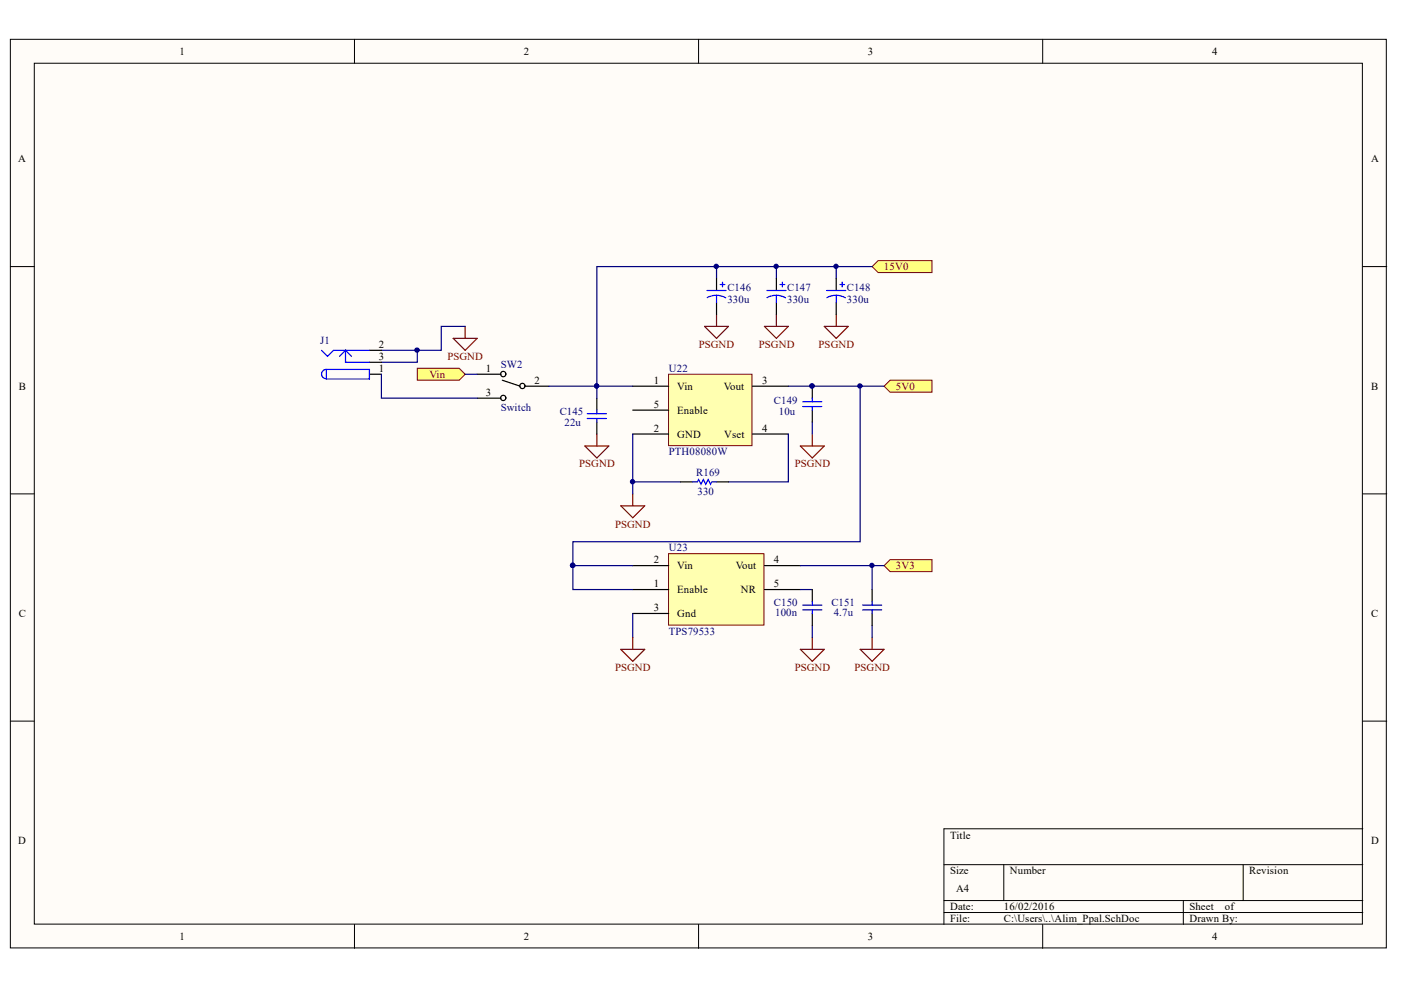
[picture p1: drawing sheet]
<svg xmlns="http://www.w3.org/2000/svg" width="297mm" height="210mm" viewBox="0 0 297 210" stroke-linecap="round" stroke-linejoin="round" font-family="sans-serif">
<defs><g id="words">
<g font-size="2.3">
<text x="38.1" y="11.6">1</text>
<text x="111.1" y="11.6">2</text>
<text x="184" y="11.6">3</text>
<text x="257" y="11.6">4</text>
<text x="3.9" y="34.4">A</text>
<text x="290.7" y="34.4">A</text>
<text x="80.3" y="73.8">2</text>
<text x="80.3" y="76.3">3</text>
<text x="4" y="82.6">B</text>
<text x="80.3" y="78.8">1</text>
<text x="103" y="78.8">1</text>
<text x="103" y="83.9">3</text>
<text x="113.3" y="81.4">2</text>
<text x="138.6" y="81.4">1</text>
<text x="143.6" y="82.6">Vin</text>
<text x="153.5" y="82.6">Vout</text>
<text x="161.6" y="81.4">3</text>
<text x="290.7" y="82.6">B</text>
<text x="138.6" y="86.4">5</text>
<text x="143.6" y="87.7">Enable</text>
<text x="138.6" y="91.5">2</text>
<text x="143.6" y="92.8">GND</text>
<text x="153.5" y="92.8">Vset</text>
<text x="161.6" y="91.5">4</text>
<text x="138.6" y="119.5">2</text>
<text x="164.1" y="119.5">4</text>
<text x="138.6" y="124.5">1</text>
<text x="143.6" y="120.7">Vin</text>
<text x="143.6" y="125.8">Enable</text>
<text x="156" y="120.7">Vout</text>
<text x="157.1" y="125.8">NR</text>
<text x="164.1" y="124.5">5</text>
<text x="4" y="130.8">C</text>
<text x="138.6" y="129.6">3</text>
<text x="143.6" y="130.8">Gnd</text>
<text x="290.7" y="130.8">C</text>
<text x="3.9" y="179">D</text>
<text x="201.4" y="177.8">Title</text>
<text x="290.7" y="179">D</text>
<text x="201.4" y="185.4">Size</text>
<text x="214.1" y="185.4">Number</text>
<text x="264.9" y="185.4">Revision</text>
<text x="202.7" y="189.2">A4</text>
<text x="201.4" y="193">Date:</text>
<text x="201.4" y="195.5">File:</text>
<text x="212.8" y="193">16/02/2016</text>
<text x="212.8" y="195.5">C:\Users\..\Alim_Ppal.SchDoc</text>
<text x="252.2" y="193">Sheet</text>
<text x="252.2" y="195.5">Drawn By:</text>
<text x="259.7" y="193">of</text>
<text x="38.1" y="199.3">1</text>
<text x="111.1" y="199.3">2</text>
<text x="184" y="199.3">3</text>
<text x="257" y="199.3">4</text>
</g>
<g font-size="2.3" fill="#800000">
<text x="187.4" y="57.3">15V0</text>
<text x="94.8" y="76.3">PSGND</text>
<text x="148.1" y="73.8">PSGND</text>
<text x="160.9" y="73.8">PSGND</text>
<text x="173.6" y="73.8">PSGND</text>
<text x="91" y="80.1">Vin</text>
<text x="189.9" y="82.6">5V0</text>
<text x="122.8" y="99.1">PSGND</text>
<text x="168.5" y="99.1">PSGND</text>
<text x="130.4" y="111.9">PSGND</text>
<text x="189.9" y="120.7">3V3</text>
<text x="130.4" y="142.2">PSGND</text>
<text x="168.5" y="142.2">PSGND</text>
<text x="181.2" y="142.2">PSGND</text>
</g>
<g font-size="2.3" fill="#000080">
<text x="154.2" y="64.2">330u</text>
<text x="154.2" y="61.6">C146</text>
<text x="166.9" y="64.2">330u</text>
<text x="166.9" y="61.6">C147</text>
<text x="179.6" y="64.2">330u</text>
<text x="179.6" y="61.6">C148</text>
<text x="67.9" y="73">J1</text>
<text x="106.2" y="78.1">SW2</text>
<text x="141.8" y="78.8">U22</text>
<text x="106.2" y="87.2">Switch</text>
<text x="118.7" y="88">C145</text>
<text x="164.1" y="85.7">C149</text>
<text x="165.1" y="88">10u</text>
<text x="119.7" y="90.2">22u</text>
<text x="141.8" y="96.6">PTH08080W</text>
<text x="147.6" y="100.9">R169</text>
<text x="147.9" y="105">330</text>
<text x="141.8" y="116.9">U23</text>
<text x="164.1" y="128.6">C150</text>
<text x="164.4" y="130.6">100n</text>
<text x="176.3" y="128.6">C151</text>
<text x="176.8" y="130.6">4.7u</text>
<text x="141.8" y="134.6">TPS79533</text>
</g>
</g></defs>
<g fill="#fffcf8" stroke="#000" stroke-width=".21">
<path d="M2.2 8.3h291.7v192.7h-291.7z"/>
<path d="M7.3 13.4h281.6v182.5h-281.6z"/>
</g>
<g fill="none" stroke="#000" stroke-width=".21">
<path d="M75.2 8.3v5.1M148.1 8.3v5.1M221.1 8.3v5.1M2.2 56.5h5.1M289 56.5h5M2.2 104.7h5.1M289 104.7h5M2.2 152.9h5.1M289 152.9h5M289 175.7h-88.9v20.3M75.2 196v5.1M148.1 196v5.1"/>
<path d="M200.1 183.3h88.9M200.1 190.9h88.9M200.1 193.5h88.9M212.8 183.3v7.6M221.1 196v5.1M250.9 190.9v5.1M263.6 183.3v7.6"/>
</g>
<g fill="#ffff80" stroke="#800000" stroke-width=".21">
<path d="M88.5 78.1h8.9l1.2 1.2-1.2 1.3h-8.9z" fill-rule="evenodd"/>
<path d="M184.9 56.5l1.3-1.2h11.4v2.5h-11.4z" fill-rule="evenodd"/>
<path d="M187.4 81.9l1.3-1.3h8.9v2.6h-8.9z" fill-rule="evenodd"/>
<path d="M187.4 119.9l1.3-1.2h8.9v2.5h-8.9z" fill-rule="evenodd"/>
</g>
<path d="M141.7 79.3h17.7v15.2h-17.7z" fill="#ffffb0" stroke="#800000" stroke-width=".21"/>
<path d="M134.2 81.9h7.6M134.2 87h7.6M134.2 92h7.6M159.5 81.9h7.6M159.5 92h7.6" fill="none" stroke="#000" stroke-width=".25"/>
<path d="M141.7 117.4h20.3v15.1h-20.3z" fill="#ffffb0" stroke="#800000" stroke-width=".21"/>
<g fill="none" stroke="#000" stroke-width=".25">
<path d="M151.9 59.1v2.5M164.6 59.1v2.5M177.3 59.1v2.5M78.3 79.3h2.6M78.3 74.3h2.6M78.3 76.8h2.6M101.2 79.3h5M151.9 64.1v2.6M164.6 64.1v2.6M177.3 64.1v2.6M101.2 84.4h5M106.5 80.6l3.8 1.3"/>
<path d="M111.3 81.9h5.1M126.5 84.4v2.6M126.5 89.5v2.5M172.2 81.9v2.5M172.2 87v2.5M134.2 119.9h7.6M144.3 102.2h2.5M151.9 102.2h2.6M162.1 119.9h7.6M134.2 125h7.6M134.2 130.1h7.6M162.1 125h7.6"/>
<path d="M172.2 125v2.5M172.2 130.1v2.5M184.9 125v2.5M184.9 130.1v2.5"/>
<circle cx="106.7" cy="79.3" r=".56"/>
<circle cx="106.7" cy="84.4" r=".56"/>
<circle cx="110.8" cy="81.8" r=".56"/>
</g>
<g fill="none" stroke="#000080" stroke-width=".25">
<path d="M151.9 56.5v2.6M164.6 56.5v2.6M177.3 56.5v2.6M184.9 56.5h-58.4v27.9M80.9 79.3v5.1h20.3M88.5 74.3v2.5h-7.6M98.6 69.2h-5v5.1h-12.7M98.6 79.3h2.6M116.4 81.9h17.8M134.2 92v12.7M167.1 92v10.2h-12.6M167.1 81.9h20.3"/>
<path d="M172.2 89.5v2.5M182.4 81.9v33h-60.9v5M121.5 119.9v5.1h12.7M121.5 119.9h12.7M134.2 102.2h10.1M169.7 119.9h17.7M184.9 119.9v5.1M134.2 130.1v5M169.7 125h2.5M172.2 132.6v2.5M184.9 132.6v2.5"/>
</g>
<g fill="none" stroke="#800000" stroke-width=".25">
<path d="M96.1 71.7h5.1l-2.6 2.6zM98.6 69.2v2.5M149.4 69.2h5.1l-2.6 2.5zM151.9 66.7v2.5M162.1 69.2h5l-2.5 2.5zM164.6 66.7v2.5M174.8 69.2h5l-2.5 2.5zM177.3 66.7v2.5M124 94.6h5.1l-2.6 2.5zM126.5 92v2.6M169.7 94.6h5.1l-2.6 2.5zM172.2 92v2.6"/>
<path d="M131.6 107.2h5.1l-2.5 2.6zM134.2 104.7v2.5M131.6 137.7h5.1l-2.5 2.5zM134.2 135.1v2.6M169.7 137.7h5.1l-2.6 2.5zM172.2 135.1v2.6M182.4 137.7h5l-2.5 2.5zM184.9 135.1v2.6"/>
</g>
<g fill="#000080" stroke="#000080" stroke-width=".21">
<circle cx="121.4" cy="119.9" r=".46"/>
<circle cx="182.3" cy="81.8" r=".46"/>
<circle cx="134.1" cy="102.1" r=".46"/>
<circle cx="126.5" cy="81.8" r=".46"/>
<circle cx="88.4" cy="74.2" r=".46"/>
<circle cx="151.9" cy="56.5" r=".46"/>
<circle cx="164.6" cy="56.5" r=".46"/>
<circle cx="177.2" cy="56.5" r=".46"/>
<circle cx="172.2" cy="81.8" r=".46"/>
<circle cx="184.9" cy="119.9" r=".46"/>
</g>
<g fill="none" stroke="#00f" stroke-width=".25">
<path d="M153.2 59.8v1M165.9 59.8v1M178.6 59.8v1M68.2 74.3l1.2 1.2 1.3-1.2h7.6M69.2 78.3a.98 .98 0 0 0-1 1 .98 .98 0 0 0 1 1M69.2 78.3h9.1v2.1h-9.1zM72 75.5l1.3-1.2v2.5h5M73.3 74.3l1.2 1.2M149.9 61.6h4M151.9 62.6l.8 .1 1.2 .5M151.9 62.6l-.8 .1-1.2 .4M151.9 62.6v1.5"/>
<path d="M152.7 60.3h1M162.6 61.6h4M164.6 62.6l1.2 .2 .8 .3M164.6 62.6l-.8 .1-1.2 .4M164.6 62.6v1.5M165.4 60.3h1M175.3 61.6h4M177.3 62.6l1.2 .2 .8 .3M177.3 62.6l-.8 .1-1.2 .4M177.3 62.6v1.5M178.1 60.3h1M124.5 87.7h4.1"/>
<path d="M124.5 88.7h4.1M126.5 87v.7M126.5 88.7v.8M170.2 85.2h4M170.2 86.2h4M172.2 84.4v.8M172.2 86.2v.8M146.8 102.2h1.1l.2-.5 .5 1 .5-1 .5 1 .5-1 .5 1 .3-.5h1M170.2 128.3h4M170.2 129.3h4M172.2 127.5v.8M172.2 129.3v.8"/>
<path d="M182.9 128.3h4M182.9 129.3h4M184.9 127.5v.8M184.9 129.3v.8"/>
</g>
<use href="#words"/>
</svg>
